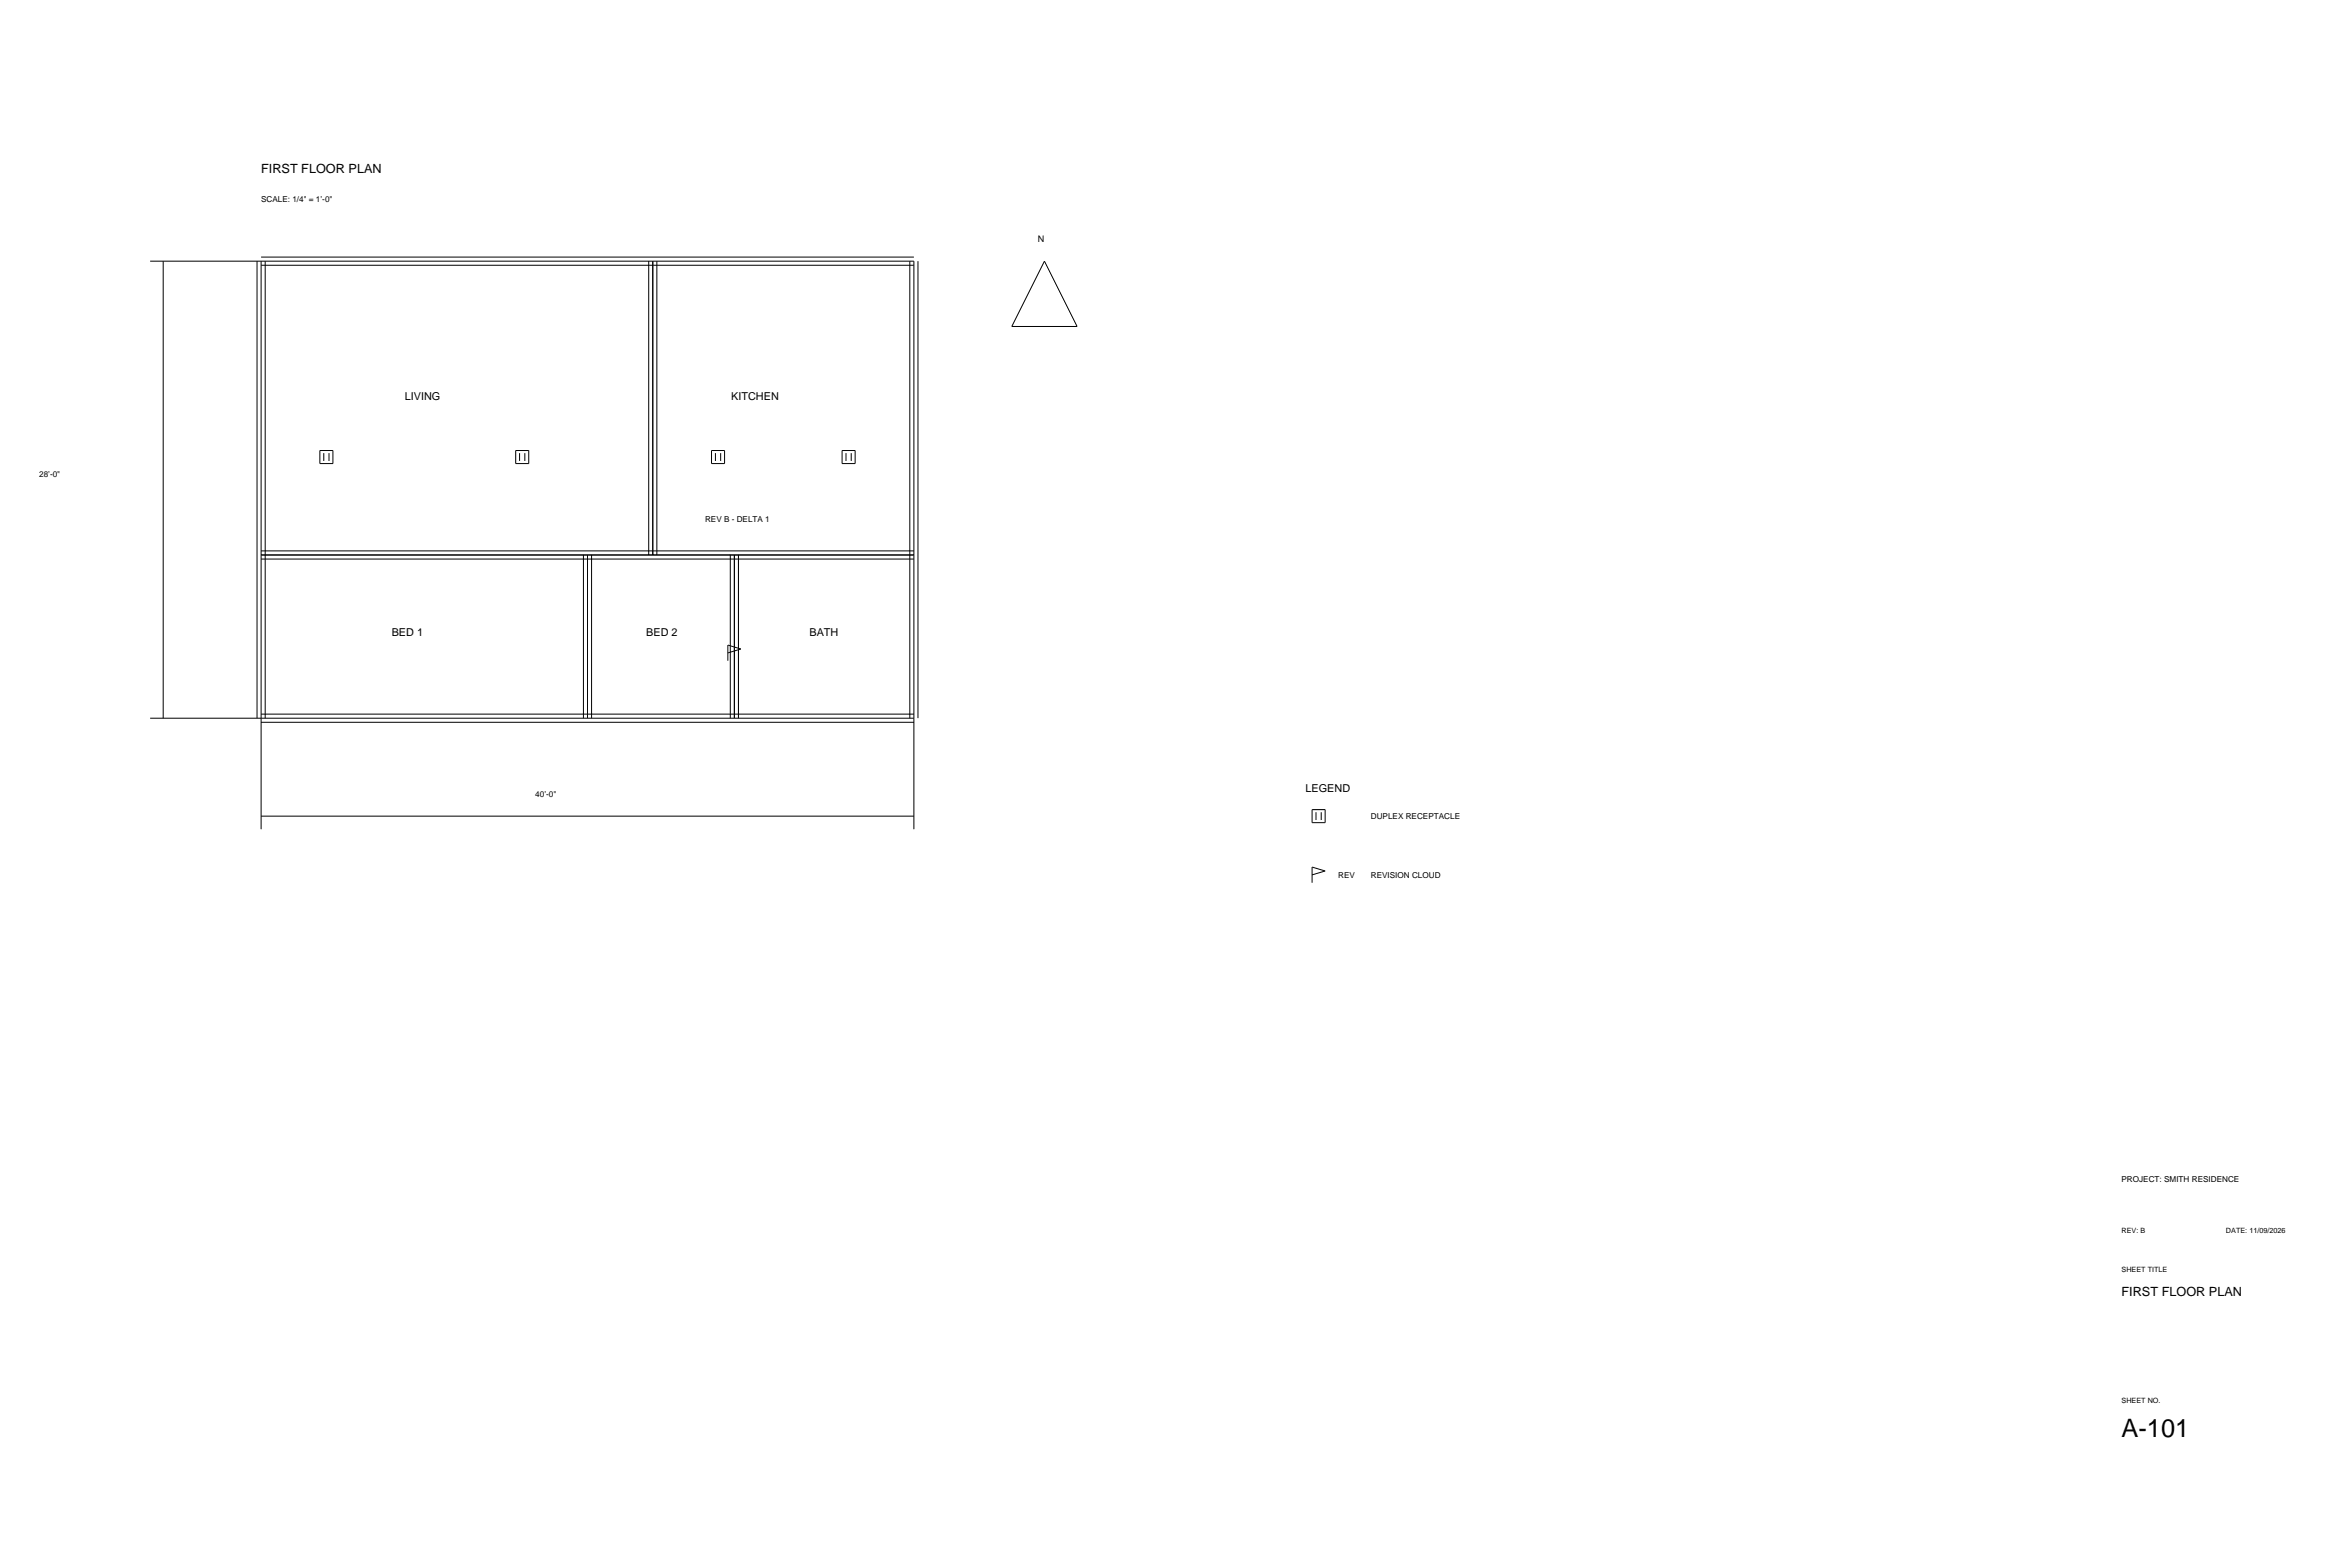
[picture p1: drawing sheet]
<svg xmlns="http://www.w3.org/2000/svg" width="914mm" height="610mm" viewBox="0 0 914 610" stroke-linecap="round" stroke-linejoin="round" font-family="sans-serif">
<defs><g id="words">
<text font-size="9.9" x="825.5" y="559.1">A-101</text>
<g font-size="4.9">
<text x="101.6" y="67.5">FIRST FLOOR PLAN</text>
<text x="825.5" y="504.3">FIRST FLOOR PLAN</text>
</g>
<g font-size="4.2">
<text x="157.5" y="155.8">LIVING</text>
<text x="284.5" y="155.8">KITCHEN</text>
<text x="152.4" y="247.2">BED 1</text>
<text x="251.5" y="247.2">BED 2</text>
<text x="315" y="247.2">BATH</text>
<text x="508" y="308.2">LEGEND</text>
</g>
<text font-size="3.5" x="403.9" y="94.3">N</text>
<g font-size="3.2">
<text x="101.6" y="78.7">SCALE: 1/4&quot; = 1’-0&quot;</text>
<text x="15.2" y="185.4">28’-0&quot;</text>
<text x="274.3" y="203.2">REV B - DELTA 1</text>
<text x="208.3" y="309.9">40’-0&quot;</text>
<text x="533.4" y="318.8">DUPLEX RECEPTACLE</text>
<text x="520.7" y="341.6">REV</text>
<text x="533.4" y="341.6">REVISION CLOUD</text>
<text x="825.5" y="459.7">PROJECT: SMITH RESIDENCE</text>
</g>
<g font-size="2.8">
<text x="825.5" y="479.8">REV: B</text>
<text x="866.1" y="479.8">DATE: 11/09/2026</text>
<text x="825.5" y="495">SHEET TITLE</text>
<text x="825.5" y="545.8">SHEET NO.</text>
</g>
</g></defs>
<g fill="none" stroke="#000" stroke-width=".39">
<path d="M58.4 101.6h297.2v221M63.5 101.6v177.8M100 101.6v177.8M101.6 101.6v221M101.6 100h254M101.6 103.2h254M103.2 101.6v177.8M252.4 101.6v114.3M254 101.6v114.3M255.6 101.6v114.3M354 101.6v177.8M357.2 101.6v177.8"/>
<path d="M406.4 101.6l12.7 25.4h-25.4zM124.5 175.3h5v5h-5zM126 176.3v3M128 176.3v3M200.7 175.3h5v5h-5zM202.2 176.3v3M204.2 176.3v3M276.9 175.3h5v5h-5zM278.4 176.3v3M280.4 176.3v3M327.7 175.3h5v5h-5zM329.2 176.3v3"/>
<path d="M331.2 176.3v3M101.6 215.9h254M101.6 214.3h254M101.6 217.5h254M227 215.9v63.5M228.6 215.9v63.5M230.2 215.9v63.5M284.2 215.9v63.5M285.8 215.9v63.5M287.3 215.9v63.5M283.2 254l5.1-1.5-5.1-1.5v6M58.4 279.4h297.2"/>
<path d="M101.6 277.8h254M101.6 281h254M101.6 317.5h254M510.5 315h5.1v5h-5.1zM512.1 316v3M514.1 316v3M510.5 340.4l5.1-1.6-5.1-1.5v6.1"/>
</g>
<use href="#words"/>
</svg>
